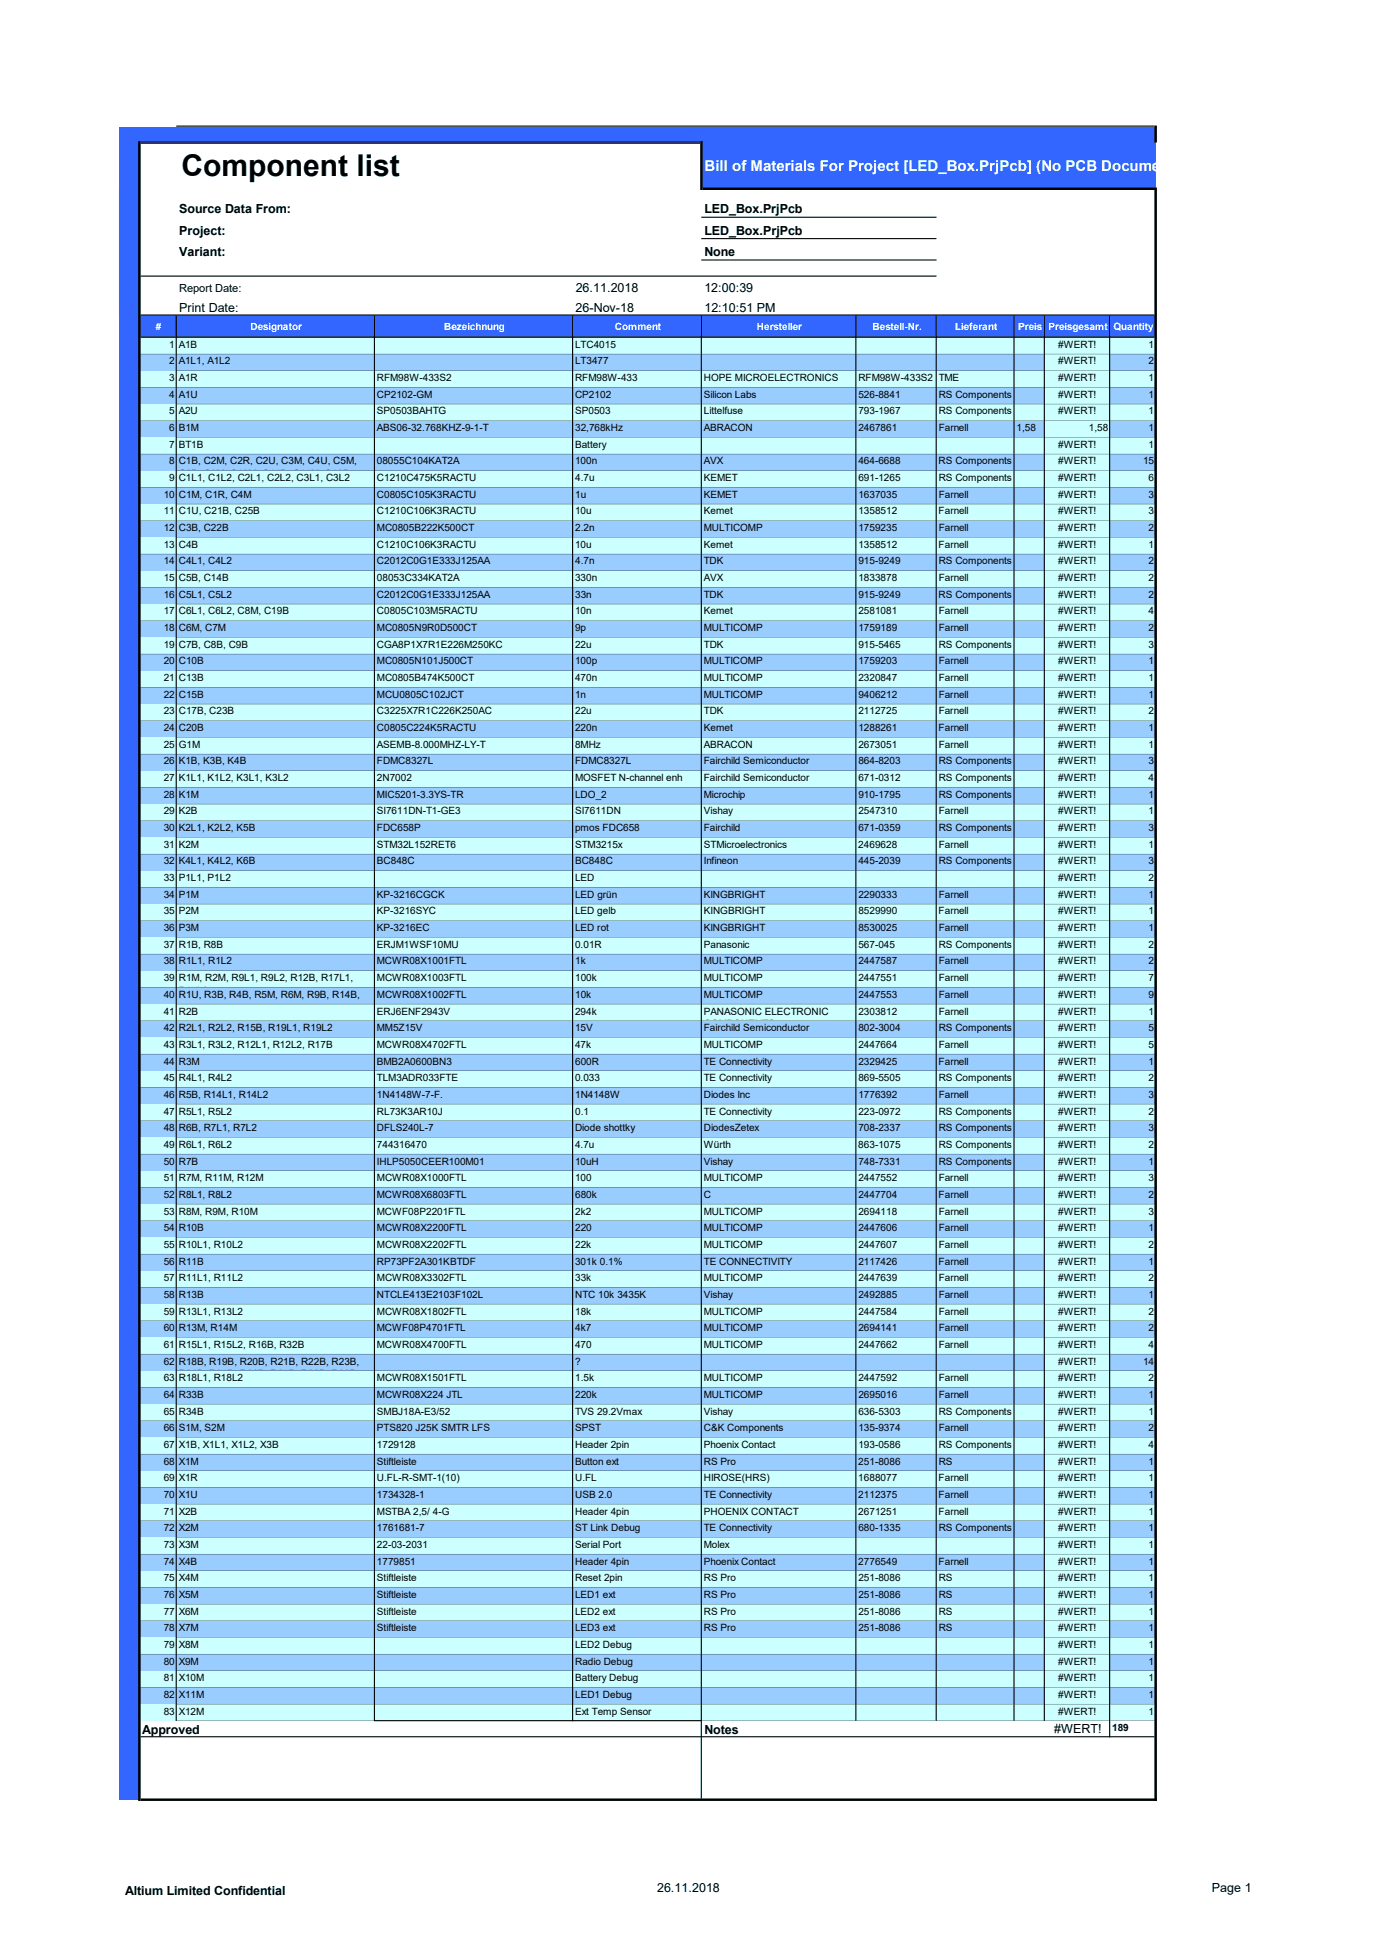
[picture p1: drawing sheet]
<svg xmlns="http://www.w3.org/2000/svg" width="210mm" height="297mm" viewBox="0 0 210 297" stroke-linecap="round" stroke-linejoin="round" font-family="sans-serif">
<defs><g id="words">
<text font-size="4.6" x="27.6" y="26.9">Component list</text>
<text font-size="2.3" fill="#fff" x="107.3" y="26">Bill of Materials For Project [LED_Box.PrjPcb] (No PCB Document Selected)</text>
<g font-size="1.9">
<text x="27.3" y="32.5">Source Data From:</text>
<text x="27.3" y="35.8">Project:</text>
<text x="107.3" y="35.8">LED_Box.PrjPcb</text>
<text x="107.3" y="32.5">LED_Box.PrjPcb</text>
<text x="27.3" y="39">Variant:</text>
<text x="107.3" y="39">None</text>
<text x="27.3" y="47.5">Print Date:</text>
<text x="87.7" y="47.5">26-Nov-18</text>
<text x="87.7" y="44.5">26.11.2018</text>
<text x="107.3" y="44.5">12:00:39</text>
<text x="107.3" y="47.5">12:10:51 PM</text>
<text x="21.7" y="264.2">Approved</text>
<text x="107.3" y="264.2">Notes</text>
<text x="160.5" y="264.1">#WERT!</text>
<text x="19" y="288.8">Altium Limited Confidential</text>
<text x="100.1" y="288.3">26.11.2018</text>
<text x="184.6" y="288.3">Page 1</text>
</g>
<text font-size="1.7" x="27.3" y="44.5">Report Date:</text>
<g font-size="1.5" fill="#fff">
<text x="23.7" y="50.2">#</text>
<text x="38.1" y="50.2">Designator</text>
<text x="67.6" y="50.2">Bezeichnung</text>
<text x="93.6" y="50.2">Comment</text>
<text x="115.3" y="50.2">Hersteller</text>
<text x="132.9" y="50.2">Bestell-Nr.</text>
<text x="145.5" y="50.2">Lieferant</text>
<text x="155.1" y="50.2">Preis Preisgesamt Quantity</text>
</g>
<g font-size="1.5">
<text x="25.8" y="53">1 A1B</text>
<text x="87.6" y="53">LTC4015</text>
<text x="161.2" y="53">#WERT!</text>
<text x="174.9" y="53">1</text>
<text x="25.8" y="55.5">2 A1L1, A1L2</text>
<text x="25.8" y="58.1">3 A1R</text>
<text x="57.4" y="58.1">RFM98W-433S2</text>
<text x="87.6" y="58.1">RFM98W-433</text>
<text x="87.6" y="55.5">LT3477</text>
<text x="107.2" y="58.1">HOPE MICROELECTRONICS</text>
<text x="130.7" y="58.1">RFM98W-433S2 TME</text>
<text x="161.2" y="58.1">#WERT!</text>
<text x="161.2" y="55.5">#WERT!</text>
<text x="174.9" y="55.5">2</text>
<text x="174.9" y="58.1">1</text>
<text x="25.8" y="60.6">4 A1U</text>
<text x="25.8" y="63.2">5 A2U</text>
<text x="25.8" y="65.7">6 B1M</text>
<text x="57.4" y="60.6">CP2102-GM</text>
<text x="57.4" y="63.2">SP0503BAHTG</text>
<text x="57.4" y="65.7">ABS06-32.768KHZ-9-1-T</text>
<text x="87.6" y="60.6">CP2102</text>
<text x="87.6" y="65.7">32,768kHz</text>
<text x="87.6" y="63.2">SP0503</text>
<text x="107.2" y="63.2">Littelfuse</text>
<text x="107.2" y="65.7">ABRACON</text>
<text x="107.2" y="60.6">Silicon Labs</text>
<text x="130.7" y="65.7">2467861</text>
<text x="130.7" y="60.6">526-8841</text>
<text x="130.7" y="63.2">793-1967</text>
<text x="143" y="60.6">RS Components</text>
<text x="143" y="63.2">RS Components</text>
<text x="143" y="65.7">Farnell</text>
<text x="154.8" y="65.7">1,58</text>
<text x="161.2" y="60.6">#WERT!</text>
<text x="161.2" y="63.2">#WERT!</text>
<text x="165.8" y="65.7">1,58</text>
<text x="174.9" y="65.7">1</text>
<text x="174.9" y="60.6">1</text>
<text x="174.9" y="63.2">1</text>
<text x="25.8" y="68.2">7 BT1B</text>
<text x="25.8" y="70.8">8 C1B, C2M, C2R, C2U, C3M, C4U, C5M,</text>
<text x="57.4" y="70.8">08055C104KAT2A</text>
<text x="87.6" y="70.8">100n</text>
<text x="87.6" y="68.2">Battery</text>
<text x="107.2" y="70.8">AVX</text>
<text x="130.7" y="70.8">464-6688</text>
<text x="143" y="70.8">RS Components</text>
<text x="161.2" y="70.8">#WERT!</text>
<text x="161.2" y="68.2">#WERT!</text>
<text x="174.1" y="70.8">15</text>
<text x="174.9" y="68.2">1</text>
<text x="24.9" y="75.9">10 C1M, C1R, C4M</text>
<text x="25.8" y="73.3">9 C1L1, C1L2, C2L1, C2L2, C3L1, C3L2</text>
<text x="27.2" y="72.7">C6B, C9M, C10M, C11B, C11M, C12B,</text>
<text x="57.4" y="75.9">C0805C105K3RACTU</text>
<text x="57.4" y="73.3">C1210C475K5RACTU</text>
<text x="87.6" y="75.9">1u</text>
<text x="87.6" y="73.3">4.7u</text>
<text x="107.2" y="73.3">KEMET</text>
<text x="107.2" y="75.9">KEMET</text>
<text x="130.7" y="75.9">1637035</text>
<text x="130.7" y="73.3">691-1265</text>
<text x="143" y="75.9">Farnell</text>
<text x="143" y="73.3">RS Components</text>
<text x="161.2" y="75.9">#WERT!</text>
<text x="161.2" y="73.3">#WERT!</text>
<text x="174.9" y="75.9">3</text>
<text x="174.9" y="73.3">6</text>
<text x="24.9" y="78.4">11 C1U, C21B, C25B</text>
<text x="24.9" y="80.9">12 C3B, C22B</text>
<text x="24.9" y="83.5">13 C4B</text>
<text x="57.4" y="80.9">MC0805B222K500CT</text>
<text x="57.4" y="83.5">C1210C106K3RACTU</text>
<text x="57.4" y="78.4">C1210C106K3RACTU</text>
<text x="87.6" y="83.5">10u</text>
<text x="87.6" y="80.9">2.2n</text>
<text x="87.6" y="78.4">10u</text>
<text x="107.2" y="83.5">Kemet</text>
<text x="107.2" y="78.4">Kemet</text>
<text x="107.2" y="80.9">MULTICOMP</text>
<text x="130.7" y="80.9">1759235</text>
<text x="130.7" y="83.5">1358512</text>
<text x="130.7" y="78.4">1358512</text>
<text x="143" y="83.5">Farnell</text>
<text x="143" y="78.4">Farnell</text>
<text x="143" y="80.9">Farnell</text>
<text x="161.2" y="78.4">#WERT!</text>
<text x="161.2" y="80.9">#WERT!</text>
<text x="161.2" y="83.5">#WERT!</text>
<text x="174.9" y="83.5">1</text>
<text x="174.9" y="80.9">2</text>
<text x="174.9" y="78.4">3</text>
<text x="24.9" y="86">14 C4L1, C4L2</text>
<text x="24.9" y="88.6">15 C5B, C14B</text>
<text x="57.4" y="88.6">08053C334KAT2A</text>
<text x="57.4" y="86">C2012C0G1E333J125AA</text>
<text x="87.6" y="86">4.7n</text>
<text x="87.6" y="88.6">330n</text>
<text x="107.2" y="88.6">AVX</text>
<text x="107.2" y="86">TDK</text>
<text x="130.7" y="88.6">1833878</text>
<text x="130.7" y="86">915-9249</text>
<text x="143" y="88.6">Farnell</text>
<text x="143" y="86">RS Components</text>
<text x="161.2" y="88.6">#WERT!</text>
<text x="161.2" y="86">#WERT!</text>
<text x="174.9" y="88.6">2</text>
<text x="174.9" y="86">2</text>
<text x="24.9" y="91.1">16 C5L1, C5L2</text>
<text x="24.9" y="93.6">17 C6L1, C6L2, C8M, C19B</text>
<text x="57.4" y="93.6">C0805C103M5RACTU</text>
<text x="57.4" y="91.1">C2012C0G1E333J125AA</text>
<text x="87.6" y="91.1">33n</text>
<text x="87.6" y="93.6">10n</text>
<text x="107.2" y="93.6">Kemet</text>
<text x="107.2" y="91.1">TDK</text>
<text x="130.7" y="91.1">915-9249</text>
<text x="130.7" y="93.6">2581081</text>
<text x="143" y="91.1">RS Components</text>
<text x="143" y="93.6">Farnell</text>
<text x="161.2" y="93.6">#WERT!</text>
<text x="161.2" y="91.1">#WERT!</text>
<text x="174.9" y="93.6">4</text>
<text x="174.9" y="91.1">2</text>
<text x="24.9" y="96.2">18 C6M, C7M</text>
<text x="24.9" y="98.7">19 C7B, C8B, C9B</text>
<text x="24.9" y="101.3">20 C10B</text>
<text x="57.4" y="101.3">MC0805N101J500CT</text>
<text x="57.4" y="96.2">MC0805N9R0D500CT</text>
<text x="57.4" y="98.7">CGA8P1X7R1E226M250KC</text>
<text x="87.6" y="96.2">9p</text>
<text x="87.6" y="101.3">100p</text>
<text x="87.6" y="98.7">22u</text>
<text x="107.2" y="98.7">TDK</text>
<text x="107.2" y="96.2">MULTICOMP</text>
<text x="107.2" y="101.3">MULTICOMP</text>
<text x="130.7" y="98.7">915-5465</text>
<text x="130.7" y="101.3">1759203</text>
<text x="130.7" y="96.2">1759189</text>
<text x="143" y="98.7">RS Components</text>
<text x="143" y="101.3">Farnell</text>
<text x="143" y="96.2">Farnell</text>
<text x="161.2" y="96.2">#WERT!</text>
<text x="161.2" y="101.3">#WERT!</text>
<text x="161.2" y="98.7">#WERT!</text>
<text x="174.9" y="101.3">1</text>
<text x="174.9" y="98.7">3</text>
<text x="174.9" y="96.2">2</text>
<text x="24.9" y="103.8">21 C13B</text>
<text x="24.9" y="106.3">22 C15B</text>
<text x="57.4" y="103.8">MC0805B474K500CT</text>
<text x="57.4" y="106.3">MCU0805C102JCT</text>
<text x="87.6" y="103.8">470n</text>
<text x="87.6" y="106.3">1n</text>
<text x="107.2" y="103.8">MULTICOMP</text>
<text x="107.2" y="106.3">MULTICOMP</text>
<text x="130.7" y="106.3">9406212</text>
<text x="130.7" y="103.8">2320847</text>
<text x="143" y="106.3">Farnell</text>
<text x="143" y="103.8">Farnell</text>
<text x="161.2" y="103.8">#WERT!</text>
<text x="161.2" y="106.3">#WERT!</text>
<text x="174.9" y="106.3">1</text>
<text x="174.9" y="103.8">1</text>
<text x="24.9" y="108.9">23 C17B, C23B</text>
<text x="24.9" y="111.4">24 C20B</text>
<text x="24.9" y="114">25 G1M</text>
<text x="57.4" y="114">ASEMB-8.000MHZ-LY-T</text>
<text x="57.4" y="111.4">C0805C224K5RACTU</text>
<text x="57.4" y="108.9">C3225X7R1C226K250AC</text>
<text x="87.6" y="114">8MHz</text>
<text x="87.6" y="111.4">220n</text>
<text x="87.6" y="108.9">22u</text>
<text x="107.2" y="108.9">TDK</text>
<text x="107.2" y="114">ABRACON</text>
<text x="107.2" y="111.4">Kemet</text>
<text x="130.7" y="114">2673051</text>
<text x="130.7" y="111.4">1288261</text>
<text x="130.7" y="108.9">2112725</text>
<text x="143" y="111.4">Farnell</text>
<text x="143" y="108.9">Farnell</text>
<text x="143" y="114">Farnell</text>
<text x="161.2" y="111.4">#WERT!</text>
<text x="161.2" y="114">#WERT!</text>
<text x="161.2" y="108.9">#WERT!</text>
<text x="174.9" y="108.9">2</text>
<text x="174.9" y="111.4">1</text>
<text x="174.9" y="114">1</text>
<text x="24.9" y="116.5">26 K1B, K3B, K4B</text>
<text x="24.9" y="119">27 K1L1, K1L2, K3L1, K3L2</text>
<text x="57.4" y="116.5">FDMC8327L</text>
<text x="57.4" y="119">2N7002</text>
<text x="87.6" y="119">MOSFET N-channel enh</text>
<text x="87.6" y="116.5">FDMC8327L</text>
<text x="107.2" y="116.5">Fairchild Semiconductor</text>
<text x="107.2" y="119">Fairchild Semiconductor</text>
<text x="130.7" y="116.5">864-8203</text>
<text x="130.7" y="119">671-0312</text>
<text x="143" y="116.5">RS Components</text>
<text x="143" y="119">RS Components</text>
<text x="161.2" y="116.5">#WERT!</text>
<text x="161.2" y="119">#WERT!</text>
<text x="174.9" y="116.5">3</text>
<text x="174.9" y="119">4</text>
<text x="24.9" y="121.6">28 K1M</text>
<text x="24.9" y="124.1">29 K2B</text>
<text x="57.4" y="121.6">MIC5201-3.3YS-TR</text>
<text x="57.4" y="124.1">SI7611DN-T1-GE3</text>
<text x="87.6" y="121.6">LDO_2</text>
<text x="87.6" y="124.1">SI7611DN</text>
<text x="107.2" y="121.6">Microchip</text>
<text x="107.2" y="124.1">Vishay</text>
<text x="130.7" y="124.1">2547310</text>
<text x="130.7" y="121.6">910-1795</text>
<text x="143" y="124.1">Farnell</text>
<text x="143" y="121.6">RS Components</text>
<text x="161.2" y="124.1">#WERT!</text>
<text x="161.2" y="121.6">#WERT!</text>
<text x="174.9" y="121.6">1</text>
<text x="174.9" y="124.1">1</text>
<text x="24.9" y="126.7">30 K2L1, K2L2, K5B</text>
<text x="24.9" y="129.2">31 K2M</text>
<text x="24.9" y="131.7">32 K4L1, K4L2, K6B</text>
<text x="57.4" y="126.7">FDC658P</text>
<text x="57.4" y="131.7">BC848C</text>
<text x="57.4" y="129.2">STM32L152RET6</text>
<text x="87.6" y="131.7">BC848C</text>
<text x="87.6" y="129.2">STM3215x</text>
<text x="87.6" y="126.7">pmos FDC658</text>
<text x="107.2" y="129.2">STMicroelectronics</text>
<text x="107.2" y="126.7">Fairchild</text>
<text x="107.2" y="131.7">Infineon</text>
<text x="130.7" y="129.2">2469628</text>
<text x="130.7" y="131.7">445-2039</text>
<text x="130.7" y="126.7">671-0359</text>
<text x="143" y="131.7">RS Components</text>
<text x="143" y="129.2">Farnell</text>
<text x="143" y="126.7">RS Components</text>
<text x="161.2" y="126.7">#WERT!</text>
<text x="161.2" y="131.7">#WERT!</text>
<text x="161.2" y="129.2">#WERT!</text>
<text x="174.9" y="129.2">1</text>
<text x="174.9" y="126.7">3</text>
<text x="174.9" y="131.7">3</text>
<text x="24.9" y="134.3">33 P1L1, P1L2</text>
<text x="24.9" y="136.8">34 P1M</text>
<text x="57.4" y="136.8">KP-3216CGCK</text>
<text x="87.6" y="134.3">LED</text>
<text x="87.6" y="136.8">LED grün</text>
<text x="107.2" y="136.8">KINGBRIGHT</text>
<text x="130.7" y="136.8">2290333</text>
<text x="143" y="136.8">Farnell</text>
<text x="161.2" y="136.8">#WERT!</text>
<text x="161.2" y="134.3">#WERT!</text>
<text x="174.9" y="134.3">2</text>
<text x="174.9" y="136.8">1</text>
<text x="24.9" y="139.4">35 P2M</text>
<text x="24.9" y="141.9">36 P3M</text>
<text x="57.4" y="139.4">KP-3216SYC</text>
<text x="57.4" y="141.9">KP-3216EC</text>
<text x="87.6" y="139.4">LED gelb</text>
<text x="87.6" y="141.9">LED rot</text>
<text x="107.2" y="141.9">KINGBRIGHT</text>
<text x="107.2" y="139.4">KINGBRIGHT</text>
<text x="130.7" y="141.9">8530025</text>
<text x="130.7" y="139.4">8529990</text>
<text x="143" y="139.4">Farnell</text>
<text x="143" y="141.9">Farnell</text>
<text x="161.2" y="141.9">#WERT!</text>
<text x="161.2" y="139.4">#WERT!</text>
<text x="174.9" y="139.4">1</text>
<text x="174.9" y="141.9">1</text>
<text x="24.9" y="144.4">37 R1B, R8B</text>
<text x="24.9" y="147">38 R1L1, R1L2</text>
<text x="24.9" y="149.5">39 R1M, R2M, R9L1, R9L2, R12B, R17L1,</text>
<text x="57.4" y="149.5">MCWR08X1003FTL</text>
<text x="57.4" y="144.4">ERJM1WSF10MU</text>
<text x="57.4" y="147">MCWR08X1001FTL</text>
<text x="87.6" y="144.4">0.01R</text>
<text x="87.6" y="149.5">100k</text>
<text x="87.6" y="147">1k</text>
<text x="107.2" y="149.5">MULTICOMP</text>
<text x="107.2" y="144.4">Panasonic</text>
<text x="107.2" y="147">MULTICOMP</text>
<text x="130.7" y="144.4">567-045</text>
<text x="130.7" y="147">2447587</text>
<text x="130.7" y="149.5">2447551</text>
<text x="143" y="149.5">Farnell</text>
<text x="143" y="147">Farnell</text>
<text x="143" y="144.4">RS Components</text>
<text x="161.2" y="149.5">#WERT!</text>
<text x="161.2" y="147">#WERT!</text>
<text x="161.2" y="144.4">#WERT!</text>
<text x="174.9" y="149.5">7</text>
<text x="174.9" y="147">2</text>
<text x="174.9" y="144.4">2</text>
<text x="24.9" y="152.1">40 R1U, R3B, R4B, R5M, R6M, R9B, R14B,</text>
<text x="24.9" y="154.6">41 R2B</text>
<text x="27.2" y="151.5">R17L2</text>
<text x="27.2" y="154">R16L1, R16L2</text>
<text x="57.4" y="152.1">MCWR08X1002FTL</text>
<text x="57.4" y="154.6">ERJ6ENF2943V</text>
<text x="87.6" y="154.6">294k</text>
<text x="87.6" y="152.1">10k</text>
<text x="107.2" y="152.1">MULTICOMP</text>
<text x="107.2" y="154.6">PANASONIC ELECTRONIC</text>
<text x="130.7" y="152.1">2447553</text>
<text x="130.7" y="154.6">2303812</text>
<text x="143" y="152.1">Farnell</text>
<text x="143" y="154.6">Farnell</text>
<text x="161.2" y="154.6">#WERT!</text>
<text x="161.2" y="152.1">#WERT!</text>
<text x="174.9" y="152.1">9</text>
<text x="174.9" y="154.6">1</text>
<text x="24.9" y="157.1">42 R2L1, R2L2, R15B, R19L1, R19L2</text>
<text x="24.9" y="159.7">43 R3L1, R3L2, R12L1, R12L2, R17B</text>
<text x="57.4" y="159.7">MCWR08X4702FTL</text>
<text x="57.4" y="157.1">MM5Z15V</text>
<text x="87.6" y="159.7">47k</text>
<text x="87.6" y="157.1">15V</text>
<text x="107.2" y="159.7">MULTICOMP</text>
<text x="107.2" y="157.1">Fairchild Semiconductor</text>
<text x="107.2" y="156.5">COMPONENTS</text>
<text x="130.7" y="159.7">2447664</text>
<text x="130.7" y="157.1">802-3004</text>
<text x="143" y="157.1">RS Components</text>
<text x="143" y="159.7">Farnell</text>
<text x="161.2" y="157.1">#WERT!</text>
<text x="161.2" y="159.7">#WERT!</text>
<text x="174.9" y="159.7">5</text>
<text x="174.9" y="157.1">5</text>
<text x="24.9" y="162.2">44 R3M</text>
<text x="24.9" y="164.8">45 R4L1, R4L2</text>
<text x="24.9" y="167.3">46 R5B, R14L1, R14L2</text>
<text x="57.4" y="162.2">BMB2A0600BN3</text>
<text x="57.4" y="167.3">1N4148W-7-F.</text>
<text x="57.4" y="164.8">TLM3ADR033FTE</text>
<text x="87.6" y="164.8">0.033</text>
<text x="87.6" y="167.3">1N4148W</text>
<text x="87.6" y="162.2">600R</text>
<text x="107.2" y="167.3">Diodes Inc</text>
<text x="107.2" y="162.2">TE Connectivity</text>
<text x="107.2" y="164.8">TE Connectivity</text>
<text x="130.7" y="162.2">2329425</text>
<text x="130.7" y="164.8">869-5505</text>
<text x="130.7" y="167.3">1776392</text>
<text x="143" y="162.2">Farnell</text>
<text x="143" y="164.8">RS Components</text>
<text x="143" y="167.3">Farnell</text>
<text x="161.2" y="162.2">#WERT!</text>
<text x="161.2" y="167.3">#WERT!</text>
<text x="161.2" y="164.8">#WERT!</text>
<text x="174.9" y="167.3">3</text>
<text x="174.9" y="164.8">2</text>
<text x="174.9" y="162.2">1</text>
<text x="24.9" y="169.8">47 R5L1, R5L2</text>
<text x="24.9" y="172.4">48 R6B, R7L1, R7L2</text>
<text x="57.4" y="172.4">DFLS240L-7</text>
<text x="57.4" y="169.8">RL73K3AR10J</text>
<text x="87.6" y="172.4">Diode shottky</text>
<text x="87.6" y="169.8">0.1</text>
<text x="107.2" y="172.4">DiodesZetex</text>
<text x="107.2" y="169.8">TE Connectivity</text>
<text x="130.7" y="169.8">223-0972</text>
<text x="130.7" y="172.4">708-2337</text>
<text x="143" y="169.8">RS Components</text>
<text x="143" y="172.4">RS Components</text>
<text x="161.2" y="172.4">#WERT!</text>
<text x="161.2" y="169.8">#WERT!</text>
<text x="174.9" y="172.4">3</text>
<text x="174.9" y="169.8">2</text>
<text x="24.9" y="174.9">49 R6L1, R6L2</text>
<text x="24.9" y="177.5">50 R7B</text>
<text x="57.4" y="177.5">IHLP5050CEER100M01</text>
<text x="57.4" y="174.9">744316470</text>
<text x="87.6" y="174.9">4.7u</text>
<text x="87.6" y="177.5">10uH</text>
<text x="107.2" y="174.9">Würth</text>
<text x="107.2" y="177.5">Vishay</text>
<text x="130.7" y="174.9">863-1075</text>
<text x="130.7" y="177.5">748-7331</text>
<text x="143" y="174.9">RS Components</text>
<text x="143" y="177.5">RS Components</text>
<text x="161.2" y="174.9">#WERT!</text>
<text x="161.2" y="177.5">#WERT!</text>
<text x="174.9" y="174.9">2</text>
<text x="174.9" y="177.5">1</text>
<text x="24.9" y="180">51 R7M, R11M, R12M</text>
<text x="24.9" y="182.5">52 R8L1, R8L2</text>
<text x="24.9" y="185.1">53 R8M, R9M, R10M</text>
<text x="57.4" y="180">MCWR08X1000FTL</text>
<text x="57.4" y="185.1">MCWF08P2201FTL</text>
<text x="57.4" y="182.5">MCWR08X6803FTL</text>
<text x="87.6" y="185.1">2k2</text>
<text x="87.6" y="180">100</text>
<text x="87.6" y="182.5">680k</text>
<text x="107.2" y="182.5">C</text>
<text x="107.2" y="180">MULTICOMP</text>
<text x="107.2" y="185.1">MULTICOMP</text>
<text x="130.7" y="180">2447552</text>
<text x="130.7" y="185.1">2694118</text>
<text x="130.7" y="182.5">2447704</text>
<text x="143" y="182.5">Farnell</text>
<text x="143" y="180">Farnell</text>
<text x="143" y="185.1">Farnell</text>
<text x="161.2" y="185.1">#WERT!</text>
<text x="161.2" y="180">#WERT!</text>
<text x="161.2" y="182.5">#WERT!</text>
<text x="174.9" y="180">3</text>
<text x="174.9" y="182.5">2</text>
<text x="174.9" y="185.1">3</text>
<text x="24.9" y="187.6">54 R10B</text>
<text x="24.9" y="190.2">55 R10L1, R10L2</text>
<text x="57.4" y="187.6">MCWR08X2200FTL</text>
<text x="57.4" y="190.2">MCWR08X2202FTL</text>
<text x="87.6" y="187.6">220</text>
<text x="87.6" y="190.2">22k</text>
<text x="107.2" y="187.6">MULTICOMP</text>
<text x="107.2" y="190.2">MULTICOMP</text>
<text x="130.7" y="187.6">2447606</text>
<text x="130.7" y="190.2">2447607</text>
<text x="143" y="187.6">Farnell</text>
<text x="143" y="190.2">Farnell</text>
<text x="161.2" y="187.6">#WERT!</text>
<text x="161.2" y="190.2">#WERT!</text>
<text x="174.9" y="187.6">1</text>
<text x="174.9" y="190.2">2</text>
<text x="24.9" y="192.7">56 R11B</text>
<text x="24.9" y="195.2">57 R11L1, R11L2</text>
<text x="24.9" y="197.8">58 R13B</text>
<text x="57.4" y="192.7">RP73PF2A301KBTDF</text>
<text x="57.4" y="197.8">NTCLE413E2103F102L</text>
<text x="57.4" y="195.2">MCWR08X3302FTL</text>
<text x="87.6" y="192.7">301k 0.1%</text>
<text x="87.6" y="197.8">NTC 10k 3435K</text>
<text x="87.6" y="195.2">33k</text>
<text x="107.2" y="192.7">TE CONNECTIVITY</text>
<text x="107.2" y="197.8">Vishay</text>
<text x="107.2" y="195.2">MULTICOMP</text>
<text x="130.7" y="197.8">2492885</text>
<text x="130.7" y="195.2">2447639</text>
<text x="130.7" y="192.7">2117426</text>
<text x="143" y="192.7">Farnell</text>
<text x="143" y="197.8">Farnell</text>
<text x="143" y="195.2">Farnell</text>
<text x="161.2" y="197.8">#WERT!</text>
<text x="161.2" y="195.2">#WERT!</text>
<text x="161.2" y="192.7">#WERT!</text>
<text x="174.9" y="197.8">1</text>
<text x="174.9" y="195.2">2</text>
<text x="174.9" y="192.7">1</text>
<text x="24.9" y="200.3">59 R13L1, R13L2</text>
<text x="24.9" y="202.9">60 R13M, R14M</text>
<text x="57.4" y="200.3">MCWR08X1802FTL</text>
<text x="57.4" y="202.9">MCWF08P4701FTL</text>
<text x="87.6" y="202.9">4k7</text>
<text x="87.6" y="200.3">18k</text>
<text x="107.2" y="200.3">MULTICOMP</text>
<text x="107.2" y="202.9">MULTICOMP</text>
<text x="130.7" y="200.3">2447584</text>
<text x="130.7" y="202.9">2694141</text>
<text x="143" y="200.3">Farnell</text>
<text x="143" y="202.9">Farnell</text>
<text x="161.2" y="202.9">#WERT!</text>
<text x="161.2" y="200.3">#WERT!</text>
<text x="174.9" y="200.3">2</text>
<text x="174.9" y="202.9">2</text>
<text x="24.9" y="205.4">61 R15L1, R15L2, R16B, R32B</text>
<text x="24.9" y="207.9">62 R18B, R19B, R20B, R21B, R22B, R23B,</text>
<text x="27.2" y="209.9">R24B, R25B, R26B, R27B, R28B, R29B,</text>
<text x="57.4" y="205.4">MCWR08X4700FTL</text>
<text x="87.6" y="205.4">470</text>
<text x="87.6" y="207.9">?</text>
<text x="107.2" y="205.4">MULTICOMP</text>
<text x="130.7" y="205.4">2447662</text>
<text x="143" y="205.4">Farnell</text>
<text x="161.2" y="205.4">#WERT!</text>
<text x="161.2" y="207.9">#WERT!</text>
<text x="174.1" y="207.9">14</text>
<text x="174.9" y="205.4">4</text>
<text x="24.9" y="210.5">63 R18L1, R18L2</text>
<text x="24.9" y="213">64 R33B</text>
<text x="24.9" y="215.6">65 R34B</text>
<text x="57.4" y="213">MCWR08X224 JTL</text>
<text x="57.4" y="215.6">SMBJ18A-E3/52</text>
<text x="57.4" y="210.5">MCWR08X1501FTL</text>
<text x="87.6" y="213">220k</text>
<text x="87.6" y="215.6">TVS 29.2Vmax</text>
<text x="87.6" y="210.5">1.5k</text>
<text x="107.2" y="210.5">MULTICOMP</text>
<text x="107.2" y="215.6">Vishay</text>
<text x="107.2" y="213">MULTICOMP</text>
<text x="130.7" y="210.5">2447592</text>
<text x="130.7" y="213">2695016</text>
<text x="130.7" y="215.6">636-5303</text>
<text x="143" y="215.6">RS Components</text>
<text x="143" y="210.5">Farnell</text>
<text x="143" y="213">Farnell</text>
<text x="161.2" y="213">#WERT!</text>
<text x="161.2" y="210.5">#WERT!</text>
<text x="161.2" y="215.6">#WERT!</text>
<text x="174.9" y="210.5">2</text>
<text x="174.9" y="215.6">1</text>
<text x="174.9" y="213">1</text>
<text x="24.9" y="218.1">66 S1M, S2M</text>
<text x="24.9" y="220.6">67 X1B, X1L1, X1L2, X3B</text>
<text x="57.4" y="218.1">PTS820 J25K SMTR LFS</text>
<text x="57.4" y="220.6">1729128</text>
<text x="87.6" y="218.1">SPST</text>
<text x="87.6" y="220.6">Header 2pin</text>
<text x="107.2" y="218.1">C&amp;K Components</text>
<text x="107.2" y="220.6">Phoenix Contact</text>
<text x="130.7" y="218.1">135-9374</text>
<text x="130.7" y="220.6">193-0586</text>
<text x="143" y="218.1">Farnell</text>
<text x="143" y="220.6">RS Components</text>
<text x="161.2" y="218.1">#WERT!</text>
<text x="161.2" y="220.6">#WERT!</text>
<text x="174.9" y="218.1">2</text>
<text x="174.9" y="220.6">4</text>
<text x="24.9" y="223.2">68 X1M</text>
<text x="24.9" y="225.7">69 X1R</text>
<text x="57.4" y="223.2">Stiftleiste</text>
<text x="57.4" y="225.7">U.FL-R-SMT-1(10)</text>
<text x="87.6" y="225.7">U.FL</text>
<text x="87.6" y="223.2">Button ext</text>
<text x="107.2" y="225.7">HIROSE(HRS)</text>
<text x="107.2" y="223.2">RS Pro</text>
<text x="130.7" y="223.2">251-8086</text>
<text x="130.7" y="225.7">1688077</text>
<text x="143" y="225.7">Farnell</text>
<text x="143" y="223.2">RS</text>
<text x="161.2" y="223.2">#WERT!</text>
<text x="161.2" y="225.7">#WERT!</text>
<text x="174.9" y="225.7">1</text>
<text x="174.9" y="223.2">1</text>
<text x="24.9" y="228.3">70 X1U</text>
<text x="24.9" y="230.8">71 X2B</text>
<text x="24.9" y="233.3">72 X2M</text>
<text x="57.4" y="228.3">1734328-1</text>
<text x="57.4" y="230.8">MSTBA 2,5/ 4-G</text>
<text x="57.4" y="233.3">1761681-7</text>
<text x="87.6" y="230.8">Header 4pin</text>
<text x="87.6" y="228.3">USB 2.0</text>
<text x="87.6" y="233.3">ST Link Debug</text>
<text x="107.2" y="230.8">PHOENIX CONTACT</text>
<text x="107.2" y="228.3">TE Connectivity</text>
<text x="107.2" y="233.3">TE Connectivity</text>
<text x="130.7" y="228.3">2112375</text>
<text x="130.7" y="230.8">2671251</text>
<text x="130.7" y="233.3">680-1335</text>
<text x="143" y="228.3">Farnell</text>
<text x="143" y="230.8">Farnell</text>
<text x="143" y="233.3">RS Components</text>
<text x="161.2" y="233.3">#WERT!</text>
<text x="161.2" y="228.3">#WERT!</text>
<text x="161.2" y="230.8">#WERT!</text>
<text x="174.9" y="228.3">1</text>
<text x="174.9" y="230.8">1</text>
<text x="174.9" y="233.3">1</text>
<text x="24.9" y="235.9">73 X3M</text>
<text x="24.9" y="238.4">74 X4B</text>
<text x="57.4" y="235.9">22-03-2031</text>
<text x="57.4" y="238.4">1779851</text>
<text x="87.6" y="238.4">Header 4pin</text>
<text x="87.6" y="235.9">Serial Port</text>
<text x="107.2" y="235.9">Molex</text>
<text x="107.2" y="238.4">Phoenix Contact</text>
<text x="130.7" y="238.4">2776549</text>
<text x="143" y="238.4">Farnell</text>
<text x="161.2" y="238.4">#WERT!</text>
<text x="161.2" y="235.9">#WERT!</text>
<text x="174.9" y="238.4">1</text>
<text x="174.9" y="235.9">1</text>
<text x="24.9" y="241">75 X4M</text>
<text x="24.9" y="243.5">76 X5M</text>
<text x="57.4" y="241">Stiftleiste</text>
<text x="57.4" y="243.5">Stiftleiste</text>
<text x="87.6" y="241">Reset 2pin</text>
<text x="87.6" y="243.5">LED1 ext</text>
<text x="107.2" y="241">RS Pro</text>
<text x="107.2" y="243.5">RS Pro</text>
<text x="130.7" y="241">251-8086</text>
<text x="130.7" y="243.5">251-8086</text>
<text x="143" y="241">RS</text>
<text x="143" y="243.5">RS</text>
<text x="161.2" y="241">#WERT!</text>
<text x="161.2" y="243.5">#WERT!</text>
<text x="174.9" y="243.5">1</text>
<text x="174.9" y="241">1</text>
<text x="24.9" y="246">77 X6M</text>
<text x="24.9" y="248.6">78 X7M</text>
<text x="24.9" y="251.1">79 X8M</text>
<text x="57.4" y="246">Stiftleiste</text>
<text x="57.4" y="248.6">Stiftleiste</text>
<text x="87.6" y="251.1">LED2 Debug</text>
<text x="87.6" y="246">LED2 ext</text>
<text x="87.6" y="248.6">LED3 ext</text>
<text x="107.2" y="246">RS Pro</text>
<text x="107.2" y="248.6">RS Pro</text>
<text x="130.7" y="246">251-8086</text>
<text x="130.7" y="248.6">251-8086</text>
<text x="143" y="246">RS</text>
<text x="143" y="248.6">RS</text>
<text x="161.2" y="246">#WERT!</text>
<text x="161.2" y="248.6">#WERT!</text>
<text x="161.2" y="251.1">#WERT!</text>
<text x="174.9" y="251.1">1</text>
<text x="174.9" y="246">1</text>
<text x="174.9" y="248.6">1</text>
<text x="24.9" y="253.7">80 X9M</text>
<text x="24.9" y="256.2">81 X10M</text>
<text x="87.6" y="256.2">Battery Debug</text>
<text x="87.6" y="253.7">Radio Debug</text>
<text x="161.2" y="253.7">#WERT!</text>
<text x="161.2" y="256.2">#WERT!</text>
<text x="174.9" y="253.7">1</text>
<text x="174.9" y="256.2">1</text>
<text x="24.9" y="258.7">82 X11M</text>
<text x="24.9" y="261.3">83 X12M</text>
<text x="87.6" y="258.7">LED1 Debug</text>
<text x="87.6" y="261.3">Ext Temp Sensor</text>
<text x="161.2" y="258.7">#WERT!</text>
<text x="161.2" y="261.3">#WERT!</text>
<text x="169.4" y="263.9">189</text>
<text x="174.9" y="261.3">1</text>
<text x="174.9" y="258.7">1</text>
</g>
</g></defs>
<g fill="#36f">
<path d="M18.1 19.4h157.9v2.3h-157.9z"/>
<path d="M18.1 21.7h3.2v7.1h-3.2z"/>
</g>
<path d="M21.2 21.7h85.6v7.1h-85.6z" fill="#fff"/>
<path d="M106.8 21.7h69.2v7.1h-69.2zM18.1 28.7h3.2v19.3h-3.2z" fill-rule="evenodd" fill="#36f"/>
<path d="M21.2 28.7h154.8v19.3h-154.8z" fill="#fff"/>
<g fill="#36f">
<path d="M18.1 48h157.9v3.4h-157.9z"/>
<path d="M18.1 51.4h3.2v2.6h-3.2z"/>
</g>
<path d="M21.2 51.4h154.8v2.6h-154.8z" fill="#cff"/>
<path d="M18.1 53.9h3.2v2.6h-3.2z" fill="#36f"/>
<path d="M21.2 53.9h137.9v2.6h-137.9z" fill="#9cf"/>
<path d="M159 53.9h10v2.6h-10z" fill="#cff"/>
<path d="M169 53.9h7v2.6h-7z" fill="#9cf"/>
<path d="M18.1 56.5h3.2v2.6h-3.2z" fill="#36f"/>
<path d="M21.2 56.5h154.8v2.6h-154.8z" fill="#cff"/>
<path d="M18.1 59h3.2v2.6h-3.2z" fill="#36f"/>
<path d="M21.2 59h137.9v2.6h-137.9z" fill="#9cf"/>
<path d="M159 59h10v2.6h-10z" fill="#cff"/>
<path d="M169 59h7v2.6h-7z" fill="#9cf"/>
<path d="M18.1 61.6h3.2v2.5h-3.2z" fill="#36f"/>
<path d="M21.2 61.6h154.8v2.5h-154.8z" fill="#cff"/>
<path d="M18.1 64.1h3.2v2.6h-3.2z" fill="#36f"/>
<path d="M21.2 64.1h137.9v2.6h-137.9z" fill="#9cf"/>
<path d="M159 64.1h10v2.6h-10z" fill="#cff"/>
<path d="M169 64.1h7v2.6h-7z" fill="#9cf"/>
<path d="M18.1 66.6h3.2v2.6h-3.2z" fill="#36f"/>
<path d="M21.2 66.6h154.8v2.6h-154.8z" fill="#cff"/>
<path d="M18.1 69.2h3.2v2.6h-3.2z" fill="#36f"/>
<path d="M21.2 69.2h137.9v2.6h-137.9z" fill="#9cf"/>
<path d="M159 69.2h10v2.6h-10z" fill="#cff"/>
<path d="M169 69.2h7v2.6h-7z" fill="#9cf"/>
<path d="M18.1 71.7h3.2v2.6h-3.2z" fill="#36f"/>
<path d="M21.2 71.7h154.8v2.6h-154.8z" fill="#cff"/>
<path d="M18.1 74.3h3.2v2.5h-3.2z" fill="#36f"/>
<path d="M21.2 74.3h137.9v2.5h-137.9z" fill="#9cf"/>
<path d="M159 74.3h10v2.5h-10z" fill="#cff"/>
<path d="M169 74.3h7v2.5h-7z" fill="#9cf"/>
<path d="M18.1 76.8h3.2v2.6h-3.2z" fill="#36f"/>
<path d="M21.2 76.8h154.8v2.6h-154.8z" fill="#cff"/>
<path d="M18.1 79.3h3.2v2.6h-3.2z" fill="#36f"/>
<path d="M21.2 79.3h137.9v2.6h-137.9z" fill="#9cf"/>
<path d="M159 79.3h10v2.6h-10z" fill="#cff"/>
<path d="M169 79.3h7v2.6h-7z" fill="#9cf"/>
<path d="M18.1 81.9h3.2v2.6h-3.2z" fill="#36f"/>
<path d="M21.2 81.9h154.8v2.6h-154.8z" fill="#cff"/>
<path d="M18.1 84.4h3.2v2.6h-3.2z" fill="#36f"/>
<path d="M21.2 84.4h137.9v2.6h-137.9z" fill="#9cf"/>
<path d="M159 84.4h10v2.6h-10z" fill="#cff"/>
<path d="M169 84.4h7v2.6h-7z" fill="#9cf"/>
<path d="M18.1 87h3.2v2.5h-3.2z" fill="#36f"/>
<path d="M21.2 87h154.8v2.5h-154.8z" fill="#cff"/>
<path d="M18.1 89.5h3.2v2.6h-3.2z" fill="#36f"/>
<path d="M21.2 89.5h137.9v2.6h-137.9z" fill="#9cf"/>
<path d="M159 89.5h10v2.6h-10z" fill="#cff"/>
<path d="M169 89.5h7v2.6h-7z" fill="#9cf"/>
<path d="M18.1 92h3.2v2.6h-3.2z" fill="#36f"/>
<path d="M21.2 92h154.8v2.6h-154.8z" fill="#cff"/>
<path d="M18.1 94.6h3.2v2.6h-3.2z" fill="#36f"/>
<path d="M21.2 94.6h137.9v2.6h-137.9z" fill="#9cf"/>
<path d="M159 94.6h10v2.6h-10z" fill="#cff"/>
<path d="M169 94.6h7v2.6h-7z" fill="#9cf"/>
<path d="M18.1 97.1h3.2v2.6h-3.2z" fill="#36f"/>
<path d="M21.2 97.1h154.8v2.6h-154.8z" fill="#cff"/>
<path d="M18.1 99.7h3.2v2.5h-3.2z" fill="#36f"/>
<path d="M21.2 99.7h137.9v2.5h-137.9z" fill="#9cf"/>
<path d="M159 99.7h10v2.5h-10z" fill="#cff"/>
<path d="M169 99.7h7v2.5h-7z" fill="#9cf"/>
<path d="M18.1 102.2h3.2v2.6h-3.2z" fill="#36f"/>
<path d="M21.2 102.2h154.8v2.6h-154.8z" fill="#cff"/>
<path d="M18.1 104.7h3.2v2.6h-3.2z" fill="#36f"/>
<path d="M21.2 104.7h137.9v2.6h-137.9z" fill="#9cf"/>
<path d="M159 104.7h10v2.6h-10z" fill="#cff"/>
<path d="M169 104.7h7v2.6h-7z" fill="#9cf"/>
<path d="M18.1 107.3h3.2v2.6h-3.2z" fill="#36f"/>
<path d="M21.2 107.3h154.8v2.6h-154.8z" fill="#cff"/>
<path d="M18.1 109.8h3.2v2.6h-3.2z" fill="#36f"/>
<path d="M21.2 109.8h137.9v2.6h-137.9z" fill="#9cf"/>
<path d="M159 109.8h10v2.6h-10z" fill="#cff"/>
<path d="M169 109.8h7v2.6h-7z" fill="#9cf"/>
<path d="M18.1 112.4h3.2v2.5h-3.2z" fill="#36f"/>
<path d="M21.2 112.4h154.8v2.5h-154.8z" fill="#cff"/>
<path d="M18.1 114.9h3.2v2.6h-3.2z" fill="#36f"/>
<path d="M21.2 114.9h137.9v2.6h-137.9z" fill="#9cf"/>
<path d="M159 114.9h10v2.6h-10z" fill="#cff"/>
<path d="M169 114.9h7v2.6h-7z" fill="#9cf"/>
<path d="M18.1 117.4h3.2v2.6h-3.2z" fill="#36f"/>
<path d="M21.2 117.4h154.8v2.6h-154.8z" fill="#cff"/>
<path d="M18.1 120h3.2v2.6h-3.2z" fill="#36f"/>
<path d="M21.2 120h137.9v2.6h-137.9z" fill="#9cf"/>
<path d="M159 120h10v2.6h-10z" fill="#cff"/>
<path d="M169 120h7v2.6h-7z" fill="#9cf"/>
<path d="M18.1 122.5h3.2v2.6h-3.2z" fill="#36f"/>
<path d="M21.2 122.5h154.8v2.6h-154.8z" fill="#cff"/>
<path d="M18.1 125.1h3.2v2.5h-3.2z" fill="#36f"/>
<path d="M21.2 125.1h137.9v2.5h-137.9z" fill="#9cf"/>
<path d="M159 125.1h10v2.5h-10z" fill="#cff"/>
<path d="M169 125.1h7v2.5h-7z" fill="#9cf"/>
<path d="M18.1 127.6h3.2v2.6h-3.2z" fill="#36f"/>
<path d="M21.2 127.6h154.8v2.6h-154.8z" fill="#cff"/>
<path d="M18.1 130.1h3.2v2.6h-3.2z" fill="#36f"/>
<path d="M21.2 130.1h137.9v2.6h-137.9z" fill="#9cf"/>
<path d="M159 130.1h10v2.6h-10z" fill="#cff"/>
<path d="M169 130.1h7v2.6h-7z" fill="#9cf"/>
<path d="M18.1 132.7h3.2v2.6h-3.2z" fill="#36f"/>
<path d="M21.2 132.7h154.8v2.6h-154.8z" fill="#cff"/>
<path d="M18.1 135.2h3.2v2.6h-3.2z" fill="#36f"/>
<path d="M21.2 135.2h137.9v2.6h-137.9z" fill="#9cf"/>
<path d="M159 135.2h10v2.6h-10z" fill="#cff"/>
<path d="M169 135.2h7v2.6h-7z" fill="#9cf"/>
<path d="M18.1 137.8h3.2v2.5h-3.2z" fill="#36f"/>
<path d="M21.2 137.8h154.8v2.5h-154.8z" fill="#cff"/>
<path d="M18.1 140.3h3.2v2.6h-3.2z" fill="#36f"/>
<path d="M21.2 140.3h137.9v2.6h-137.9z" fill="#9cf"/>
<path d="M159 140.3h10v2.6h-10z" fill="#cff"/>
<path d="M169 140.3h7v2.6h-7z" fill="#9cf"/>
<path d="M18.1 142.8h3.2v2.6h-3.2z" fill="#36f"/>
<path d="M21.2 142.8h154.8v2.6h-154.8z" fill="#cff"/>
<path d="M18.1 145.4h3.2v2.6h-3.2z" fill="#36f"/>
<path d="M21.2 145.4h137.9v2.6h-137.9z" fill="#9cf"/>
<path d="M159 145.4h10v2.6h-10z" fill="#cff"/>
<path d="M169 145.4h7v2.6h-7z" fill="#9cf"/>
<path d="M18.1 147.9h3.2v2.6h-3.2z" fill="#36f"/>
<path d="M21.2 147.9h154.8v2.6h-154.8z" fill="#cff"/>
<path d="M18.1 150.5h3.2v2.5h-3.2z" fill="#36f"/>
<path d="M21.2 150.5h137.9v2.5h-137.9z" fill="#9cf"/>
<path d="M159 150.5h10v2.5h-10z" fill="#cff"/>
<path d="M169 150.5h7v2.5h-7z" fill="#9cf"/>
<path d="M18.1 153h3.2v2.6h-3.2z" fill="#36f"/>
<path d="M21.2 153h154.8v2.6h-154.8z" fill="#cff"/>
<path d="M18.1 155.5h3.2v2.6h-3.2z" fill="#36f"/>
<path d="M21.2 155.5h137.9v2.6h-137.9z" fill="#9cf"/>
<path d="M159 155.5h10v2.6h-10z" fill="#cff"/>
<path d="M169 155.5h7v2.6h-7z" fill="#9cf"/>
<path d="M18.1 158.1h3.2v2.6h-3.2z" fill="#36f"/>
<path d="M21.2 158.1h154.8v2.6h-154.8z" fill="#cff"/>
<path d="M18.1 160.6h3.2v2.6h-3.2z" fill="#36f"/>
<path d="M21.2 160.6h137.9v2.6h-137.9z" fill="#9cf"/>
<path d="M159 160.6h10v2.6h-10z" fill="#cff"/>
<path d="M169 160.6h7v2.6h-7z" fill="#9cf"/>
<path d="M18.1 163.2h3.2v2.5h-3.2z" fill="#36f"/>
<path d="M21.2 163.2h154.8v2.5h-154.8z" fill="#cff"/>
<path d="M18.1 165.7h3.2v2.6h-3.2z" fill="#36f"/>
<path d="M21.2 165.7h137.9v2.6h-137.9z" fill="#9cf"/>
<path d="M159 165.7h10v2.6h-10z" fill="#cff"/>
<path d="M169 165.7h7v2.6h-7z" fill="#9cf"/>
<path d="M18.1 168.2h3.2v2.6h-3.2z" fill="#36f"/>
<path d="M21.2 168.2h154.8v2.6h-154.8z" fill="#cff"/>
<path d="M18.1 170.8h3.2v2.6h-3.2z" fill="#36f"/>
<path d="M21.2 170.8h137.9v2.6h-137.9z" fill="#9cf"/>
<path d="M159 170.8h10v2.6h-10z" fill="#cff"/>
<path d="M169 170.8h7v2.6h-7z" fill="#9cf"/>
<path d="M18.1 173.3h3.2v2.6h-3.2z" fill="#36f"/>
<path d="M21.2 173.3h154.8v2.6h-154.8z" fill="#cff"/>
<path d="M18.1 175.9h3.2v2.5h-3.2z" fill="#36f"/>
<path d="M21.2 175.9h137.9v2.5h-137.9z" fill="#9cf"/>
<path d="M159 175.9h10v2.5h-10z" fill="#cff"/>
<path d="M169 175.9h7v2.5h-7z" fill="#9cf"/>
<path d="M18.1 178.4h3.2v2.6h-3.2z" fill="#36f"/>
<path d="M21.2 178.4h154.8v2.6h-154.8z" fill="#cff"/>
<path d="M18.1 180.9h3.2v2.6h-3.2z" fill="#36f"/>
<path d="M21.2 180.9h137.9v2.6h-137.9z" fill="#9cf"/>
<path d="M159 180.9h10v2.6h-10z" fill="#cff"/>
<path d="M169 180.9h7v2.6h-7z" fill="#9cf"/>
<path d="M18.1 183.5h3.2v2.6h-3.2z" fill="#36f"/>
<path d="M21.2 183.5h154.8v2.6h-154.8z" fill="#cff"/>
<path d="M18.1 186h3.2v2.6h-3.2z" fill="#36f"/>
<path d="M21.2 186h137.9v2.6h-137.9z" fill="#9cf"/>
<path d="M159 186h10v2.6h-10z" fill="#cff"/>
<path d="M169 186h7v2.6h-7z" fill="#9cf"/>
<path d="M18.1 188.6h3.2v2.5h-3.2z" fill="#36f"/>
<path d="M21.2 188.6h154.8v2.5h-154.8z" fill="#cff"/>
<path d="M18.1 191.1h3.2v2.6h-3.2z" fill="#36f"/>
<path d="M21.2 191.1h137.9v2.6h-137.9z" fill="#9cf"/>
<path d="M159 191.1h10v2.6h-10z" fill="#cff"/>
<path d="M169 191.1h7v2.6h-7z" fill="#9cf"/>
<path d="M18.1 193.6h3.2v2.6h-3.2z" fill="#36f"/>
<path d="M21.2 193.6h154.8v2.6h-154.8z" fill="#cff"/>
<path d="M18.1 196.2h3.2v2.6h-3.2z" fill="#36f"/>
<path d="M21.2 196.2h137.9v2.6h-137.9z" fill="#9cf"/>
<path d="M159 196.2h10v2.6h-10z" fill="#cff"/>
<path d="M169 196.2h7v2.6h-7z" fill="#9cf"/>
<path d="M18.1 198.7h3.2v2.6h-3.2z" fill="#36f"/>
<path d="M21.2 198.7h154.8v2.6h-154.8z" fill="#cff"/>
<path d="M18.1 201.3h3.2v2.5h-3.2z" fill="#36f"/>
<path d="M21.2 201.3h137.9v2.5h-137.9z" fill="#9cf"/>
<path d="M159 201.3h10v2.5h-10z" fill="#cff"/>
<path d="M169 201.3h7v2.5h-7z" fill="#9cf"/>
<path d="M18.1 203.8h3.2v2.6h-3.2z" fill="#36f"/>
<path d="M21.2 203.8h154.8v2.6h-154.8z" fill="#cff"/>
<path d="M18.1 206.3h3.2v2.6h-3.2z" fill="#36f"/>
<path d="M21.2 206.3h137.9v2.6h-137.9z" fill="#9cf"/>
<path d="M159 206.3h10v2.6h-10z" fill="#cff"/>
<path d="M169 206.3h7v2.6h-7z" fill="#9cf"/>
<path d="M18.1 208.9h3.2v2.6h-3.2z" fill="#36f"/>
<path d="M21.2 208.9h154.8v2.6h-154.8z" fill="#cff"/>
<path d="M18.1 211.4h3.2v2.6h-3.2z" fill="#36f"/>
<path d="M21.2 211.4h137.9v2.6h-137.9z" fill="#9cf"/>
<path d="M159 211.4h10v2.6h-10z" fill="#cff"/>
<path d="M169 211.4h7v2.6h-7z" fill="#9cf"/>
<path d="M18.1 214h3.2v2.5h-3.2z" fill="#36f"/>
<path d="M21.2 214h154.8v2.5h-154.8z" fill="#cff"/>
<path d="M18.1 216.5h3.2v2.6h-3.2z" fill="#36f"/>
<path d="M21.2 216.5h137.9v2.6h-137.9z" fill="#9cf"/>
<path d="M159 216.5h10v2.6h-10z" fill="#cff"/>
<path d="M169 216.5h7v2.6h-7z" fill="#9cf"/>
<path d="M18.1 219h3.2v2.6h-3.2z" fill="#36f"/>
<path d="M21.2 219h154.8v2.6h-154.8z" fill="#cff"/>
<path d="M18.1 221.6h3.2v2.6h-3.2z" fill="#36f"/>
<path d="M21.2 221.6h137.9v2.6h-137.9z" fill="#9cf"/>
<path d="M159 221.6h10v2.6h-10z" fill="#cff"/>
<path d="M169 221.6h7v2.6h-7z" fill="#9cf"/>
<path d="M18.1 224.1h3.2v2.6h-3.2z" fill="#36f"/>
<path d="M21.2 224.1h154.8v2.6h-154.8z" fill="#cff"/>
<path d="M18.1 226.7h3.2v2.5h-3.2z" fill="#36f"/>
<path d="M21.2 226.7h137.9v2.5h-137.9z" fill="#9cf"/>
<path d="M159 226.7h10v2.5h-10z" fill="#cff"/>
<path d="M169 226.7h7v2.5h-7z" fill="#9cf"/>
<path d="M18.1 229.2h3.2v2.6h-3.2z" fill="#36f"/>
<path d="M21.2 229.2h154.8v2.6h-154.8z" fill="#cff"/>
<path d="M18.1 231.7h3.2v2.6h-3.2z" fill="#36f"/>
<path d="M21.2 231.7h137.9v2.6h-137.9z" fill="#9cf"/>
<path d="M159 231.7h10v2.6h-10z" fill="#cff"/>
<path d="M169 231.7h7v2.6h-7z" fill="#9cf"/>
<path d="M18.1 234.3h3.2v2.6h-3.2z" fill="#36f"/>
<path d="M21.2 234.3h154.8v2.6h-154.8z" fill="#cff"/>
<path d="M18.1 236.8h3.2v2.6h-3.2z" fill="#36f"/>
<path d="M21.2 236.8h137.9v2.6h-137.9z" fill="#9cf"/>
<path d="M159 236.8h10v2.6h-10z" fill="#cff"/>
<path d="M169 236.8h7v2.6h-7z" fill="#9cf"/>
<path d="M18.1 239.4h3.2v2.5h-3.2z" fill="#36f"/>
<path d="M21.2 239.4h154.8v2.5h-154.8z" fill="#cff"/>
<path d="M18.1 241.9h3.2v2.6h-3.2z" fill="#36f"/>
<path d="M21.2 241.9h137.9v2.6h-137.9z" fill="#9cf"/>
<path d="M159 241.9h10v2.6h-10z" fill="#cff"/>
<path d="M169 241.9h7v2.6h-7z" fill="#9cf"/>
<path d="M18.1 244.4h3.2v2.6h-3.2z" fill="#36f"/>
<path d="M21.2 244.4h154.8v2.6h-154.8z" fill="#cff"/>
<path d="M18.1 247h3.2v2.6h-3.2z" fill="#36f"/>
<path d="M21.2 247h137.9v2.6h-137.9z" fill="#9cf"/>
<path d="M159 247h10v2.6h-10z" fill="#cff"/>
<path d="M169 247h7v2.6h-7z" fill="#9cf"/>
<path d="M18.1 249.5h3.2v2.6h-3.2z" fill="#36f"/>
<path d="M21.2 249.5h154.8v2.6h-154.8z" fill="#cff"/>
<path d="M18.1 252.1h3.2v2.5h-3.2z" fill="#36f"/>
<path d="M21.2 252.1h137.9v2.5h-137.9z" fill="#9cf"/>
<path d="M159 252.1h10v2.5h-10z" fill="#cff"/>
<path d="M169 252.1h7v2.5h-7z" fill="#9cf"/>
<path d="M18.1 254.6h3.2v2.6h-3.2z" fill="#36f"/>
<path d="M21.2 254.6h154.8v2.6h-154.8z" fill="#cff"/>
<path d="M18.1 257.1h3.2v2.6h-3.2z" fill="#36f"/>
<path d="M21.2 257.1h137.9v2.6h-137.9z" fill="#9cf"/>
<path d="M159 257.1h10v2.6h-10z" fill="#cff"/>
<path d="M169 257.1h7v2.6h-7z" fill="#9cf"/>
<path d="M18.1 259.7h3.2v2.6h-3.2z" fill="#36f"/>
<path d="M21.2 259.7h154.8v2.6h-154.8z" fill="#cff"/>
<path d="M18.1 262.2h3.2v2.5h-3.2z" fill="#36f"/>
<path d="M169 262.2h7v2.5h-7z" fill="#fff"/>
<path d="M18.1 264.7h3.2v9.6h-3.2z" fill="#36f"/>
<g fill="#000">
<path d="M175.8 19.1h.4v2.6h-.4zM106.6 21.5h.4v7.5h-.4zM21.4 53.9l5.4 .1zM26.9 53.9l30 .1zM57.1 53.9l30 .1zM87.3 53.9l19.4 .1zM106.9 53.9l23.4 .1zM130.4 53.9l12.1 .1zM142.7 53.9l11.6 .1zM154.5 53.9l4.5 .1zM159.1 53.9l9.8 .1zM26.9 56.5h30zM57.1 56.5h30zM87.3 56.5h19.4zM106.9 56.5h23.4zM130.4 56.5h12.1zM142.7 56.5h11.6zM154.5 56.5h4.5zM159.1 56.5h9.8zM21.4 59l5.4 .1zM26.9 59l30 .1zM57.1 59l30 .1zM87.3 59l19.4 .1zM106.9 59l23.4 .1zM130.4 59l12.1 .1zM142.7 59l11.6 .1zM154.5 59l4.5 .1zM159.1 59l9.8 .1zM26.9 61.6h30zM57.1 61.6h30zM87.3 61.6h19.4zM106.9 61.6h23.4zM130.4 61.6h12.1zM142.7 61.6h11.6zM154.5 61.6h4.5zM159.1 61.6h9.8zM21.4 64.1h5.4zM26.9 64.1h30zM57.1 64.1h30zM87.3 64.1h19.4zM106.9 64.1h23.4zM130.4 64.1h12.1zM142.7 64.1h11.6zM154.5 64.1h4.5zM159.1 64.1h9.8zM26.9 66.6l30 .1zM57.1 66.6l30 .1zM87.3 66.6l19.4 .1zM106.9 66.6l23.4 .1zM130.4 66.6l12.1 .1zM142.7 66.6l11.6 .1zM154.5 66.6l4.5 .1zM159.1 66.6l9.8 .1zM21.4 69.2h5.4zM26.9 69.2h30zM57.1 69.2h30zM87.3 69.2h19.4zM106.9 69.2h23.4zM130.4 69.2h12.1zM142.7 69.2h11.6zM154.5 69.2h4.5zM159.1 69.2h9.8zM26.9 71.7l30 .1zM57.1 71.7l30 .1zM87.3 71.7l19.4 .1zM106.9 71.7l23.4 .1zM130.4 71.7l12.1 .1zM142.7 71.7l11.6 .1zM154.5 71.7l4.5 .1zM159.1 71.7l9.8 .1zM21.4 74.3h5.4zM26.9 74.3h30zM57.1 74.3h30zM87.3 74.3h19.4zM106.9 74.3h23.4zM130.4 74.3h12.1zM142.7 74.3h11.6zM154.5 74.3h4.5zM159.1 74.3h9.8zM26.9 76.8h30zM57.1 76.8h30zM87.3 76.8h19.4zM106.9 76.8h23.4zM130.4 76.8h12.1zM142.7 76.8h11.6zM154.5 76.8h4.5zM159.1 76.8h9.8zM21.4 79.3l5.4 .1zM26.9 79.3l30 .1zM57.1 79.3l30 .1zM87.3 79.3l19.4 .1zM106.9 79.3l23.4 .1zM130.4 79.3l12.1 .1zM142.7 79.3l11.6 .1zM154.5 79.3l4.5 .1zM159.1 79.3l9.8 .1zM26.9 81.9h30zM57.1 81.9h30zM87.3 81.9h19.4zM106.9 81.9h23.4zM130.4 81.9h12.1zM142.7 81.9h11.6zM154.5 81.9h4.5zM159.1 81.9h9.8zM21.4 84.4l5.4 .1zM26.9 84.4l30 .1zM57.1 84.4l30 .1zM87.3 84.4l19.4 .1zM106.9 84.4l23.4 .1zM130.4 84.4l12.1 .1zM142.7 84.4l11.6 .1zM154.5 84.4l4.5 .1zM159.1 84.4l9.8 .1zM26.9 87h30zM57.1 87h30zM87.3 87h19.4zM106.9 87h23.4zM130.4 87h12.1zM142.7 87h11.6zM154.5 87h4.5zM159.1 87h9.8zM21.4 89.5h5.4zM26.9 89.5h30zM57.1 89.5h30zM87.3 89.5h19.4zM106.9 89.5h23.4zM130.4 89.5h12.1zM142.7 89.5h11.6zM154.5 89.5h4.5zM159.1 89.5h9.8zM26.9 92l30 .1zM57.1 92l30 .1zM87.3 92l19.4 .1zM106.9 92l23.4 .1zM130.4 92l12.1 .1zM142.7 92l11.6 .1zM154.5 92l4.5 .1zM159.1 92l9.8 .1zM21.4 94.6h5.4zM26.9 94.6h30zM57.1 94.6h30zM87.3 94.6h19.4zM106.9 94.6h23.4zM130.4 94.6h12.1zM142.7 94.6h11.6zM154.5 94.6h4.5zM159.1 94.6h9.8zM26.9 97.1l30 .1zM57.1 97.1l30 .1zM87.3 97.1l19.4 .1zM106.9 97.1l23.4 .1zM130.4 97.1l12.1 .1zM142.7 97.1l11.6 .1zM154.5 97.1l4.5 .1zM159.1 97.1l9.8 .1zM21.4 99.7h5.4zM26.9 99.7h30zM57.1 99.7h30zM87.3 99.7h19.4zM106.9 99.7h23.4zM130.4 99.7h12.1zM142.7 99.7h11.6zM154.5 99.7h4.5zM159.1 99.7h9.8zM26.9 102.2h30zM57.1 102.2h30zM87.3 102.2h19.4zM106.9 102.2h23.4zM130.4 102.2h12.1zM142.7 102.2h11.6zM154.5 102.2h4.5zM159.1 102.2h9.8zM21.4 104.7l5.4 .1zM26.9 104.7l30 .1zM57.1 104.7l30 .1zM87.3 104.7l19.4 .1zM106.9 104.7l23.4 .1zM130.4 104.7l12.1 .1zM142.7 104.7l11.6 .1zM154.5 104.7l4.5 .1zM159.1 104.7l9.8 .1zM26.9 107.3h30zM57.1 107.3h30zM87.3 107.3h19.4zM106.9 107.3h23.4zM130.4 107.3h12.1zM142.7 107.3h11.6zM154.5 107.3h4.5zM159.1 107.3h9.8zM21.4 109.8l5.4 .1zM26.9 109.8l30 .1zM57.1 109.8l30 .1zM87.3 109.8l19.4 .1zM106.9 109.8l23.4 .1zM130.4 109.8l12.1 .1zM142.7 109.8l11.6 .1zM154.5 109.8l4.5 .1zM159.1 109.8l9.8 .1zM26.9 112.4h30zM57.1 112.4h30zM87.3 112.4h19.4zM106.9 112.4h23.4zM130.4 112.4h12.1zM142.7 112.4h11.6zM154.5 112.4h4.5zM159.1 112.4h9.8zM21.4 114.9h5.4zM26.9 114.9h30zM57.1 114.9h30zM87.3 114.9h19.4zM106.9 114.9h23.4zM130.4 114.9h12.1zM142.7 114.9h11.6zM154.5 114.9h4.5zM159.1 114.9h9.8zM26.9 117.4l30 .1zM57.1 117.4l30 .1zM87.3 117.4l19.4 .1zM106.9 117.4l23.4 .1zM130.4 117.4l12.1 .1zM142.7 117.4l11.6 .1zM154.5 117.4l4.5 .1zM159.1 117.4l9.8 .1zM21.4 120h5.4zM26.9 120h30zM57.1 120h30zM87.3 120h19.4zM106.9 120h23.4zM130.4 120h12.1zM142.7 120h11.6zM154.5 120h4.5zM159.1 120h9.8zM26.9 122.5l30 .1zM57.1 122.5l30 .1zM87.3 122.5l19.4 .1zM106.9 122.5l23.4 .1zM130.4 122.5l12.1 .1zM142.7 122.5l11.6 .1zM154.5 122.5l4.5 .1zM159.1 122.5l9.8 .1zM21.4 125.1h5.4zM26.9 125.1h30zM57.1 125.1h30zM87.3 125.1h19.4zM106.9 125.1h23.4zM130.4 125.1h12.1zM142.7 125.1h11.6zM154.5 125.1h4.5zM159.1 125.1h9.8zM26.9 127.6h30zM57.1 127.6h30zM87.3 127.6h19.4zM106.9 127.6h23.4zM130.4 127.6h12.1zM142.7 127.6h11.6zM154.5 127.6h4.5zM159.1 127.6h9.8zM21.4 130.1l5.4 .1zM26.9 130.1l30 .1zM57.1 130.1l30 .1zM87.3 130.1l19.4 .1zM106.9 130.1l23.4 .1zM130.4 130.1l12.1 .1zM142.7 130.1l11.6 .1zM154.5 130.1l4.5 .1zM159.1 130.1l9.8 .1zM26.9 132.7h30zM57.1 132.7h30zM87.3 132.7h19.4zM106.9 132.7h23.4zM130.4 132.7h12.1zM142.7 132.7h11.6zM154.5 132.7h4.5zM159.1 132.7h9.8zM21.4 135.2l5.4 .1zM26.9 135.2l30 .1zM57.1 135.2l30 .1zM87.3 135.2l19.4 .1zM106.9 135.2l23.4 .1zM130.4 135.2l12.1 .1zM142.7 135.2l11.6 .1zM154.5 135.2l4.5 .1zM159.1 135.2l9.8 .1zM26.9 137.8h30zM57.1 137.8h30zM87.3 137.8h19.4zM106.9 137.8h23.4zM130.4 137.8h12.1zM142.7 137.8h11.6zM154.5 137.8h4.5zM159.1 137.8h9.8zM21.4 140.3h5.4zM26.9 140.3h30zM57.1 140.3h30zM87.3 140.3h19.4zM106.9 140.3h23.4zM130.4 140.3h12.1zM142.7 140.3h11.6zM154.5 140.3h4.5zM159.1 140.3h9.8zM26.9 142.8l30 .1zM57.1 142.8l30 .1zM87.3 142.8l19.4 .1zM106.9 142.8l23.4 .1zM130.4 142.8l12.1 .1zM142.7 142.8l11.6 .1zM154.5 142.8l4.5 .1zM159.1 142.8l9.8 .1zM21.4 145.4h5.4zM26.9 145.4h30zM57.1 145.4h30zM87.3 145.4h19.4zM106.9 145.4h23.4zM130.4 145.4h12.1zM142.7 145.4h11.6zM154.5 145.4h4.5zM159.1 145.4h9.8zM26.9 147.9l30 .1zM57.1 147.9l30 .1zM87.3 147.9l19.4 .1zM106.9 147.9l23.4 .1zM130.4 147.9l12.1 .1zM142.7 147.9l11.6 .1zM154.5 147.9l4.5 .1zM159.1 147.9l9.8 .1zM21.4 150.5h5.4zM26.9 150.5h30zM57.1 150.5h30zM87.3 150.5h19.4zM106.9 150.5h23.4zM130.4 150.5h12.1zM142.7 150.5h11.6zM154.5 150.5h4.5zM159.1 150.5h9.8zM26.9 153h30zM57.1 153h30zM87.3 153h19.4zM106.9 153h23.4zM130.4 153h12.1zM142.7 153h11.6zM154.5 153h4.5zM159.1 153h9.8zM21.4 155.5l5.4 .1zM26.9 155.5l30 .1zM57.1 155.5l30 .1zM87.3 155.5l19.4 .1zM106.9 155.5l23.4 .1zM130.4 155.5l12.1 .1zM142.7 155.5l11.6 .1zM154.5 155.5l4.5 .1zM159.1 155.5l9.8 .1zM26.9 158.1h30zM57.1 158.1h30zM87.3 158.1h19.4zM106.9 158.1h23.4zM130.4 158.1h12.1zM142.7 158.1h11.6zM154.5 158.1h4.5zM159.1 158.1h9.8zM21.4 160.6l5.4 .1zM26.9 160.6l30 .1zM57.1 160.6l30 .1zM87.3 160.6l19.4 .1zM106.9 160.6l23.4 .1zM130.4 160.6l12.1 .1zM142.7 160.6l11.6 .1zM154.5 160.6l4.5 .1zM159.1 160.6l9.8 .1zM26.9 163.2h30zM57.1 163.2h30zM87.3 163.2h19.4zM106.9 163.2h23.4zM130.4 163.2h12.1zM142.7 163.2h11.6zM154.5 163.2h4.5zM159.1 163.2h9.8zM21.4 165.7h5.4zM26.9 165.7h30zM57.1 165.7h30zM87.3 165.7h19.4zM106.9 165.7h23.4zM130.4 165.7h12.1zM142.7 165.7h11.6zM154.5 165.7h4.5zM159.1 165.7h9.8zM26.9 168.2l30 .1zM57.1 168.2l30 .1zM87.3 168.2l19.4 .1zM106.9 168.2l23.4 .1zM130.4 168.2l12.1 .1zM142.7 168.2l11.6 .1zM154.5 168.2l4.5 .1zM159.1 168.2l9.8 .1zM21.4 170.8h5.4zM26.9 170.8h30zM57.1 170.8h30zM87.3 170.8h19.4zM106.9 170.8h23.4zM130.4 170.8h12.1zM142.7 170.8h11.6zM154.5 170.8h4.5zM159.1 170.8h9.8zM26.9 173.3l30 .1zM57.1 173.3l30 .1zM87.3 173.3l19.4 .1zM106.9 173.3l23.4 .1zM130.4 173.3l12.1 .1zM142.7 173.3l11.6 .1zM154.5 173.3l4.5 .1zM159.1 173.3l9.8 .1zM21.4 175.9h5.4zM26.9 175.9h30zM57.1 175.9h30zM87.3 175.9h19.4zM106.9 175.9h23.4zM130.4 175.9h12.1zM142.7 175.9h11.6zM154.5 175.9h4.5zM159.1 175.9h9.8zM26.9 178.4h30zM57.1 178.4h30zM87.3 178.4h19.4zM106.9 178.4h23.4zM130.4 178.4h12.1zM142.7 178.4h11.6zM154.5 178.4h4.5zM159.1 178.4h9.8zM21.4 180.9l5.4 .1zM26.9 180.9l30 .1zM57.1 180.9l30 .1zM87.3 180.9l19.4 .1zM106.9 180.9l23.4 .1zM130.4 180.9l12.1 .1zM142.7 180.9l11.6 .1zM154.5 180.9l4.5 .1zM159.1 180.9l9.8 .1zM26.9 183.5h30zM57.1 183.5h30zM87.3 183.5h19.4zM106.9 183.5h23.4zM130.4 183.5h12.1zM142.7 183.5h11.6zM154.5 183.5h4.5zM159.1 183.5h9.8zM21.4 186l5.4 .1zM26.9 186l30 .1zM57.1 186l30 .1zM87.3 186l19.4 .1zM106.9 186l23.4 .1zM130.4 186l12.1 .1zM142.7 186l11.6 .1zM154.5 186l4.5 .1zM159.1 186l9.8 .1zM26.9 188.6h30zM57.1 188.6h30zM87.3 188.6h19.4zM106.9 188.6h23.4zM130.4 188.6h12.1zM142.7 188.6h11.6zM154.5 188.6h4.5zM159.1 188.6h9.8zM21.4 191.1h5.4zM26.9 191.1h30zM57.1 191.1h30zM87.3 191.1h19.4zM106.9 191.1h23.4zM130.4 191.1h12.1zM142.7 191.1h11.6zM154.5 191.1h4.5zM159.1 191.1h9.8zM26.9 193.6l30 .1zM57.1 193.6l30 .1zM87.3 193.6l19.4 .1zM106.9 193.6l23.4 .1zM130.4 193.6l12.1 .1zM142.7 193.6l11.6 .1zM154.5 193.6l4.5 .1zM159.1 193.6l9.8 .1zM21.4 196.2h5.4zM26.9 196.2h30zM57.1 196.2h30zM87.3 196.2h19.4zM106.9 196.2h23.4zM130.4 196.2h12.1zM142.7 196.2h11.6zM154.5 196.2h4.5zM159.1 196.2h9.8zM26.9 198.7l30 .1zM57.1 198.7l30 .1zM87.3 198.7l19.4 .1zM106.9 198.7l23.4 .1zM130.4 198.7l12.1 .1zM142.7 198.7l11.6 .1zM154.5 198.7l4.5 .1zM159.1 198.7l9.8 .1zM21.4 201.3h5.4zM26.9 201.3h30zM57.1 201.3h30zM87.3 201.3h19.4zM106.9 201.3h23.4zM130.4 201.3h12.1zM142.7 201.3h11.6zM154.5 201.3h4.5zM159.1 201.3h9.8zM26.9 203.8h30zM57.1 203.8h30zM87.3 203.8h19.4zM106.9 203.8h23.4zM130.4 203.8h12.1zM142.7 203.8h11.6zM154.5 203.8h4.5zM159.1 203.8h9.8zM21.4 206.3l5.4 .1zM26.9 206.3l30 .1zM57.1 206.3l30 .1zM87.3 206.3l19.4 .1zM106.9 206.3l23.4 .1zM130.4 206.3l12.1 .1zM142.7 206.3l11.6 .1zM154.5 206.3l4.5 .1zM159.1 206.3l9.8 .1zM26.9 208.9h30zM57.1 208.9h30zM87.3 208.9h19.4zM106.9 208.9h23.4zM130.4 208.9h12.1zM142.7 208.9h11.6zM154.5 208.9h4.5zM159.1 208.9h9.8zM21.4 211.4l5.4 .1zM26.9 211.4l30 .1zM57.1 211.4l30 .1zM87.3 211.4l19.4 .1zM106.9 211.4l23.4 .1zM130.4 211.4l12.1 .1zM142.7 211.4l11.6 .1zM154.5 211.4l4.5 .1zM159.1 211.4l9.8 .1zM26.9 214h30zM57.1 214h30zM87.3 214h19.4zM106.9 214h23.4zM130.4 214h12.1zM142.7 214h11.6zM154.5 214h4.5zM159.1 214h9.8zM21.4 216.5h5.4zM26.9 216.5h30zM57.1 216.5h30zM87.3 216.5h19.4zM106.9 216.5h23.4zM130.4 216.5h12.1zM142.7 216.5h11.6zM154.5 216.5h4.5zM159.1 216.5h9.8zM26.9 219l30 .1zM57.1 219l30 .1zM87.3 219l19.4 .1zM106.9 219l23.4 .1zM130.4 219l12.1 .1zM142.7 219l11.6 .1zM154.5 219l4.5 .1zM159.1 219l9.8 .1zM21.4 221.6h5.4zM26.9 221.6h30zM57.1 221.6h30zM87.3 221.6h19.4zM106.9 221.6h23.4zM130.4 221.6h12.1zM142.7 221.6h11.6zM154.5 221.6h4.5zM159.1 221.6h9.8zM26.9 224.1l30 .1zM57.1 224.1l30 .1zM87.3 224.1l19.4 .1zM106.9 224.1l23.4 .1zM130.4 224.1l12.1 .1zM142.7 224.1l11.6 .1zM154.5 224.1l4.5 .1zM159.1 224.1l9.8 .1zM21.4 226.7h5.4zM26.9 226.7h30zM57.1 226.7h30zM87.3 226.7h19.4zM106.9 226.7h23.4zM130.4 226.7h12.1zM142.7 226.7h11.6zM154.5 226.7h4.5zM159.1 226.7h9.8zM26.9 229.2h30zM57.1 229.2h30zM87.3 229.2h19.4zM106.9 229.2h23.4zM130.4 229.2h12.1zM142.7 229.2h11.6zM154.5 229.2h4.5zM159.1 229.2h9.8zM21.4 231.7l5.4 .1zM26.9 231.7l30 .1zM57.1 231.7l30 .1zM87.3 231.7l19.4 .1zM106.9 231.7l23.4 .1zM130.4 231.7l12.1 .1zM142.7 231.7l11.6 .1zM154.5 231.7l4.5 .1zM159.1 231.7l9.8 .1zM26.9 234.3h30zM57.1 234.3h30zM87.3 234.3h19.4zM106.9 234.3h23.4zM130.4 234.3h12.1zM142.7 234.3h11.6zM154.5 234.3h4.5zM159.1 234.3h9.8zM21.4 236.8l5.4 .1zM26.9 236.8l30 .1zM57.1 236.8l30 .1zM87.3 236.8l19.4 .1zM106.9 236.8l23.4 .1zM130.4 236.8l12.1 .1zM142.7 236.8l11.6 .1zM154.5 236.8l4.5 .1zM159.1 236.8l9.8 .1zM26.9 239.4h30zM57.1 239.4h30zM87.3 239.4h19.4zM106.9 239.4h23.4zM130.4 239.4h12.1zM142.7 239.4h11.6zM154.5 239.4h4.5zM159.1 239.4h9.8zM21.4 241.9h5.4zM26.9 241.9h30zM57.1 241.9h30zM87.3 241.9h19.4zM106.9 241.9h23.4zM130.4 241.9h12.1zM142.7 241.9h11.6zM154.5 241.9h4.5zM159.1 241.9h9.8zM26.9 244.4l30 .1zM57.1 244.4l30 .1zM87.3 244.4l19.4 .1zM106.9 244.4l23.4 .1zM130.4 244.4l12.1 .1zM142.7 244.4l11.6 .1zM154.5 244.4l4.5 .1zM159.1 244.4l9.8 .1zM21.4 247h5.4zM26.9 247h30zM57.1 247h30zM87.3 247h19.4zM106.9 247h23.4zM130.4 247h12.1zM142.7 247h11.6zM154.5 247h4.5zM159.1 247h9.8zM26.9 249.5l30 .1zM57.1 249.5l30 .1zM87.3 249.5l19.4 .1zM106.9 249.5l23.4 .1zM130.4 249.5l12.1 .1zM142.7 249.5l11.6 .1zM154.5 249.5l4.5 .1zM159.1 249.5l9.8 .1zM21.4 252.1h5.4zM26.9 252.1h30zM57.1 252.1h30zM87.3 252.1h19.4zM106.9 252.1h23.4zM130.4 252.1h12.1zM142.7 252.1h11.6zM154.5 252.1h4.5zM159.1 252.1h9.8zM26.9 254.6h30zM57.1 254.6h30zM87.3 254.6h19.4zM106.9 254.6h23.4zM130.4 254.6h12.1zM142.7 254.6h11.6zM154.5 254.6h4.5zM159.1 254.6h9.8zM21.4 257.1l5.4 .1zM26.9 257.1l30 .1zM57.1 257.1l30 .1zM87.3 257.1l19.4 .1zM106.9 257.1l23.4 .1zM130.4 257.1l12.1 .1zM142.7 257.1l11.6 .1zM154.5 257.1l4.5 .1zM159.1 257.1l9.8 .1zM26.9 259.7h30zM57.1 259.7h30zM87.3 259.7h19.4zM106.9 259.7h23.4zM130.4 259.7h12.1zM142.7 259.7h11.6zM154.5 259.7h4.5zM159.1 259.7h9.8zM26.9 262.2l30 .1zM57.1 262.1h49.8v.2h-49.8z" fill-rule="evenodd"/>
<path d="M107 28.6h69.2v.4h-69.2zM106.8 33h35.8v.2h-35.8zM106.8 36.3h35.8v.1h-35.8zM106.8 39.5h35.8v.2h-35.8zM21.4 42h121.2v.2h-121.2zM21.4 47.9h154.4v.2h-154.4zM21.4 51.3h154.4v.2h-154.4zM169.1 53.9l6.7 .1zM169.1 56.5h6.7zM169.1 59l6.7 .1zM169.1 61.6h6.7zM169.1 64.1h6.7zM169.1 66.6l6.7 .1zM169.1 69.2h6.7zM169.1 71.7l6.7 .1zM169.1 74.3h6.7zM169.1 76.8h6.7zM169.1 79.3l6.7 .1zM169.1 81.9h6.7zM169.1 84.4l6.7 .1zM169.1 87h6.7zM169.1 89.5h6.7zM169.1 92l6.7 .1zM169.1 94.6h6.7zM169.1 97.1l6.7 .1zM169.1 99.7h6.7zM169.1 102.2h6.7zM169.1 104.7l6.7 .1zM169.1 107.3h6.7zM169.1 109.8l6.7 .1zM169.1 112.4h6.7zM169.1 114.9h6.7zM169.1 117.4l6.7 .1zM169.1 120h6.7zM169.1 122.5l6.7 .1zM169.1 125.1h6.7zM169.1 127.6h6.7zM169.1 130.1l6.7 .1zM169.1 132.7h6.7zM169.1 135.2l6.7 .1zM169.1 137.8h6.7zM169.1 140.3h6.7zM169.1 142.8l6.7 .1zM169.1 145.4h6.7zM169.1 147.9l6.7 .1zM169.1 150.5h6.7zM169.1 153h6.7zM169.1 155.5l6.7 .1zM169.1 158.1h6.7zM169.1 160.6l6.7 .1zM169.1 163.2h6.7zM169.1 165.7h6.7zM169.1 168.2l6.7 .1zM169.1 170.8h6.7zM169.1 173.3l6.7 .1zM169.1 175.9h6.7zM169.1 178.4h6.7zM169.1 180.9l6.7 .1zM169.1 183.5h6.7zM169.1 186l6.7 .1zM169.1 188.6h6.7zM169.1 191.1h6.7zM169.1 193.6l6.7 .1zM169.1 196.2h6.7zM169.1 198.7l6.7 .1zM169.1 201.3h6.7zM169.1 203.8h6.7zM169.1 206.3l6.7 .1zM169.1 208.9h6.7zM169.1 211.4l6.7 .1zM169.1 214h6.7zM169.1 216.5h6.7zM169.1 219l6.7 .1zM169.1 221.6h6.7zM169.1 224.1l6.7 .1zM169.1 226.7h6.7zM169.1 229.2h6.7zM169.1 231.7l6.7 .1zM169.1 234.3h6.7zM169.1 236.8l6.7 .1zM169.1 239.4h6.7zM169.1 241.9h6.7zM169.1 244.4l6.7 .1zM169.1 247h6.7zM169.1 249.5l6.7 .1zM169.1 252.1h6.7zM169.1 254.6h6.7zM169.1 257.1l6.7 .1zM169.1 259.7h6.7zM169.1 262.2l6.7 .1zM21.4 264.6h154.4v.2h-154.4zM21.4 274.1h154.8v.3h-154.8z" fill-rule="evenodd"/>
<path d="M106.7 48.1h.2v226h-.2zM26.8 48.1h.1v214.2h-.1zM56.9 48.1h.2v214.2h-.2zM87.1 48.1h.2v214.2h-.2zM130.3 48.1h.1v214.2h-.1zM142.5 48.1h.2v214.2h-.2zM154.3 48.1h.2v214.2h-.2zM159 48.1h.1v214.2h-.1zM168.9 48.1h.2v216.7h-.2zM26.8 19.1h149v.2h-149z" fill-rule="evenodd"/>
<path d="M106.9 262.2l23.4 .1zM130.4 262.2l12.1 .1zM142.7 262.2l11.6 .1zM154.5 262.2l4.5 .1zM159.1 262.2l9.8 .1zM175.8 29h.4v245.4h-.4zM21 21.5h.4v252.9h-.4z" fill-rule="evenodd"/>
</g>
<path d="M21.4 21.7h85.2" fill="none" stroke="#339" stroke-width=".38"/>
<use href="#words"/>
</svg>
